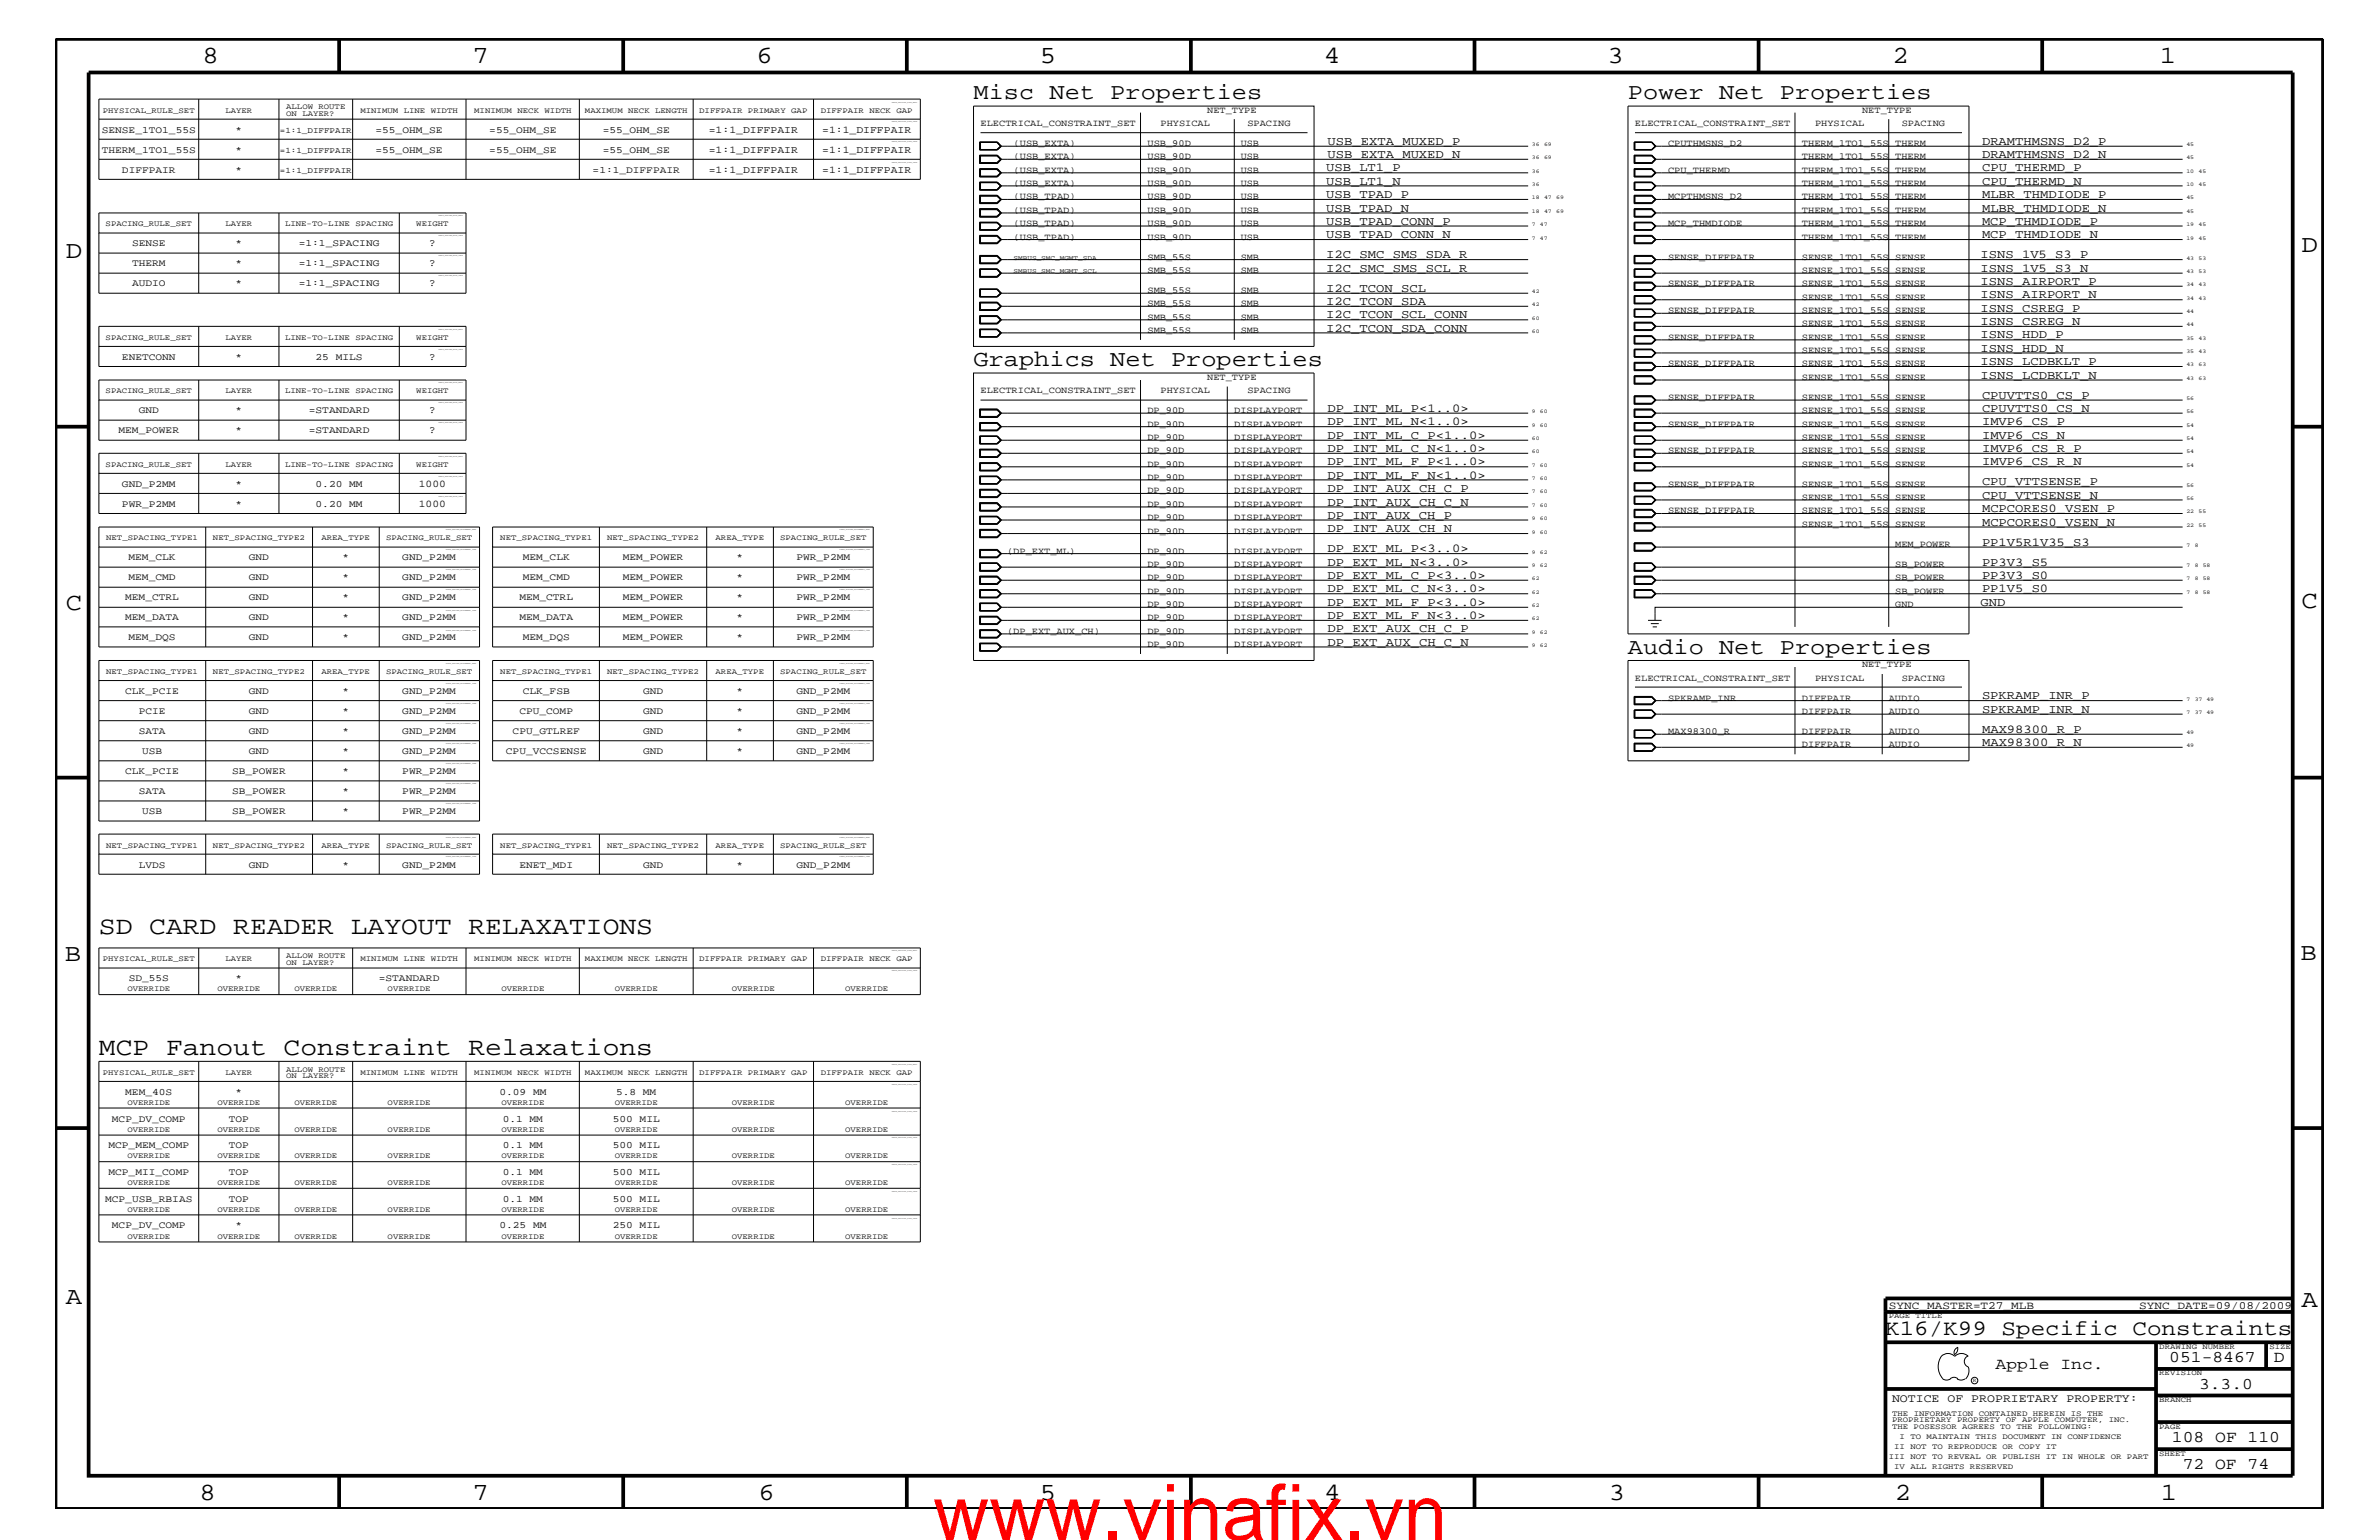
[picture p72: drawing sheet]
<svg xmlns="http://www.w3.org/2000/svg" width="432mm" height="279mm" viewBox="0 0 432 279" stroke-linecap="round" stroke-linejoin="round" font-family="sans-serif">
<defs><g id="words">
<text font-size="14.1" fill="#f00" x="169.3" y="279.4">www.vinafix.vn</text>
<g font-size="4.6">
<text x="17.9" y="169.5">SD CARD READER LAYOUT RELAXATIONS</text>
<text x="17.9" y="191.4">MCP Fanout Constraint Relaxations</text>
</g>
<g font-size="4.5">
<text x="36.7" y="11.5">8</text>
<text x="85.8" y="11.5">7</text>
<text x="137.3" y="11.5">6</text>
<text x="188.7" y="11.5">5</text>
<text x="240.3" y="11.5">4</text>
<text x="291.8" y="11.5">3</text>
<text x="343.5" y="11.5">2</text>
<text x="392" y="11.5">1</text>
<text x="11.9" y="46.8">D</text>
<text x="417.7" y="45.7">D</text>
<text x="11.9" y="110.6">C</text>
<text x="417.7" y="110.3">C</text>
<text x="11.8" y="174.3">B</text>
<text x="417.6" y="174.2">B</text>
<text x="11.9" y="236.7">A</text>
<text x="417.7" y="237.1">A</text>
<text x="36.2" y="272.1">8</text>
<text x="85.8" y="272.1">7</text>
<text x="137.7" y="272.1">6</text>
<text x="188.7" y="272.1">5</text>
<text x="240.4" y="272.1">4</text>
<text x="292" y="272.1">3</text>
<text x="343.9" y="272.1">2</text>
<text x="392.2" y="272.1">1</text>
</g>
<g font-size="4.1">
<text x="176.7" y="18">Misc Net Properties</text>
<text x="295.5" y="18">Power Net Properties</text>
<text x="176.7" y="66.5">Graphics Net Properties</text>
<text x="295.5" y="118.6">Audio Net Properties</text>
</g>
<text font-size="4" x="342.2" y="242.3">K16/K99 Specific Constraints</text>
<g font-size="3">
<text x="362.2" y="248.4">Apple Inc.</text>
<text x="393.7" y="247.1">051-8467</text>
<text x="399.2" y="252">3.3.0</text>
<text x="412.7" y="247.1">D</text>
<text x="394.2" y="261.6">108 OF 110</text>
<text x="396.2" y="266.6">72 OF 74</text>
</g>
<g font-size="2.2">
<text x="241" y="28.6">USB_EXTA_MUXED_N</text>
<text x="241" y="26.3">USB_EXTA_MUXED_P</text>
<text x="359.7" y="26.3">DRAMTHMSNS_D2_P</text>
<text x="359.7" y="28.6">DRAMTHMSNS_D2_N</text>
<text x="240.7" y="33.6">USB_LT1_N</text>
<text x="240.7" y="31.1">USB_LT1_P</text>
<text x="240.7" y="35.9">USB_TPAD_P</text>
<text x="359.7" y="35.9">MLBR_THMDIODE_P</text>
<text x="359.7" y="31.1">CPU_THERMD_P</text>
<text x="359.7" y="33.6">CPU_THERMD_N</text>
<text x="240.7" y="38.4">USB_TPAD_N</text>
<text x="240.7" y="40.8">USB_TPAD_CONN_P</text>
<text x="359.7" y="38.4">MLBR_THMDIODE_N</text>
<text x="359.7" y="40.8">MCP_THMDIODE_P</text>
<text x="240.7" y="43.2">USB_TPAD_CONN_N</text>
<text x="240.7" y="46.8">I2C_SMC_SMS_SDA_R</text>
<text x="359.5" y="46.8">ISNS_1V5_S3_P</text>
<text x="359.7" y="43.2">MCP_THMDIODE_N</text>
<text x="240.7" y="49.3">I2C_SMC_SMS_SCL_R</text>
<text x="240.7" y="52.9">I2C_TCON_SCL</text>
<text x="359.5" y="49.3">ISNS_1V5_S3_N</text>
<text x="359.5" y="51.7">ISNS_AIRPORT_P</text>
<text x="240.7" y="55.3">I2C_TCON_SDA</text>
<text x="240.7" y="57.8">I2C_TCON_SCL_CONN</text>
<text x="359.5" y="56.6">ISNS_CSREG_P</text>
<text x="359.5" y="54.1">ISNS_AIRPORT_N</text>
<text x="359.5" y="59">ISNS_CSREG_N</text>
<text x="240.7" y="60.2">I2C_TCON_SDA_CONN</text>
<text x="359.5" y="61.4">ISNS_HDD_P</text>
<text x="359.5" y="63.9">ISNS_HDD_N</text>
<text x="359.5" y="68.7">ISNS_LCDBKLT_N</text>
<text x="359.5" y="66.2">ISNS_LCDBKLT_P</text>
<text x="241" y="77.2">DP_INT_ML_N&lt;1..0&gt;</text>
<text x="241" y="74.7">DP_INT_ML_P&lt;1..0&gt;</text>
<text x="359.7" y="72.3">CPUVTTS0_CS_P</text>
<text x="359.7" y="74.7">CPUVTTS0_CS_N</text>
<text x="359.7" y="77.2">IMVP6_CS_P</text>
<text x="241" y="79.6">DP_INT_ML_C_P&lt;1..0&gt;</text>
<text x="241" y="82">DP_INT_ML_C_N&lt;1..0&gt;</text>
<text x="359.7" y="79.6">IMVP6_CS_N</text>
<text x="359.7" y="82">IMVP6_CS_R_P</text>
<text x="241" y="84.4">DP_INT_ML_F_P&lt;1..0&gt;</text>
<text x="241" y="86.9">DP_INT_ML_F_N&lt;1..0&gt;</text>
<text x="241" y="89.3">DP_INT_AUX_CH_C_P</text>
<text x="359.7" y="84.4">IMVP6_CS_R_N</text>
<text x="359.7" y="88.1">CPU_VTTSENSE_P</text>
<text x="241" y="94.2">DP_INT_AUX_CH_P</text>
<text x="241" y="91.7">DP_INT_AUX_CH_C_N</text>
<text x="359.7" y="90.5">CPU_VTTSENSE_N</text>
<text x="359.7" y="92.9">MCPCORES0_VSEN_P</text>
<text x="359.7" y="95.4">MCPCORES0_VSEN_N</text>
<text x="241" y="96.5">DP_INT_AUX_CH_N</text>
<text x="241" y="100.2">DP_EXT_ML_P&lt;3..0&gt;</text>
<text x="359.7" y="99">PP1V5R1V35_S3</text>
<text x="241" y="102.6">DP_EXT_ML_N&lt;3..0&gt;</text>
<text x="241" y="105">DP_EXT_ML_C_P&lt;3..0&gt;</text>
<text x="241" y="107.5">DP_EXT_ML_C_N&lt;3..0&gt;</text>
<text x="359.7" y="102.6">PP3V3_S5</text>
<text x="359.7" y="105">PP3V3_S0</text>
<text x="359.7" y="107.5">PP1V5_S0</text>
<text x="241" y="109.9">DP_EXT_ML_F_P&lt;3..0&gt;</text>
<text x="241" y="112.3">DP_EXT_ML_F_N&lt;3..0&gt;</text>
<text x="359.5" y="109.9">GND</text>
<text x="241" y="114.8">DP_EXT_AUX_CH_C_P</text>
<text x="241" y="117.2">DP_EXT_AUX_CH_C_N</text>
<text x="359.7" y="126.9">SPKRAMP_INR_P</text>
<text x="359.7" y="129.3">SPKRAMP_INR_N</text>
<text x="359.7" y="133">MAX98300_R_P</text>
<text x="359.7" y="135.3">MAX98300_R_N</text>
</g>
<text font-size="2.1" x="343.4" y="254.4">NOTICE OF PROPRIETARY PROPERTY:</text>
<g font-size="2">
<text x="342.8" y="237.4">SYNC_MASTER=T27_MLB</text>
<text x="388.3" y="237.4">SYNC_DATE=09/08/2009</text>
</g>
<g font-size="1.9">
<text x="128.7" y="24.1">=1:1_DIFFPAIR</text>
<text x="128.7" y="27.7">=1:1_DIFFPAIR</text>
<text x="149.2" y="24.1">=1:1_DIFFPAIR</text>
<text x="149.2" y="27.7">=1:1_DIFFPAIR</text>
<text x="128.7" y="31.4">=1:1_DIFFPAIR</text>
<text x="149.2" y="31.4">=1:1_DIFFPAIR</text>
<text x="77.9" y="44.6">?</text>
<text x="77.9" y="51.9">?</text>
<text x="77.9" y="48.3">?</text>
<text x="77.9" y="65.3">?</text>
<text x="77.9" y="75">?</text>
<text x="77.9" y="78.6">?</text>
<text x="76" y="88.3">1000</text>
<text x="76" y="92">1000</text>
</g>
<g font-size="1.8">
<text x="18.5" y="24.1">SENSE_1TO1_55S</text>
<text x="18.5" y="27.7">THERM_1TO1_55S</text>
<text x="42.8" y="24.1">*</text>
<text x="42.8" y="27.7">*</text>
<text x="68.2" y="24.1">=55_OHM_SE</text>
<text x="68.2" y="27.7">=55_OHM_SE</text>
<text x="88.8" y="27.7">=55_OHM_SE</text>
<text x="88.8" y="24.1">=55_OHM_SE</text>
<text x="109.4" y="27.7">=55_OHM_SE</text>
<text x="109.4" y="24.1">=55_OHM_SE</text>
<text x="22.1" y="31.4">DIFFPAIR</text>
<text x="42.8" y="31.4">*</text>
<text x="107.6" y="31.4">=1:1_DIFFPAIR</text>
<text x="24" y="44.6">SENSE</text>
<text x="42.8" y="44.6">*</text>
<text x="54.2" y="44.6">=1:1_SPACING</text>
<text x="24" y="51.9">AUDIO</text>
<text x="24" y="48.3">THERM</text>
<text x="42.8" y="51.9">*</text>
<text x="42.8" y="48.3">*</text>
<text x="54.2" y="51.9">=1:1_SPACING</text>
<text x="54.2" y="48.3">=1:1_SPACING</text>
<text x="22.1" y="65.3">ENETCONN</text>
<text x="42.8" y="65.3">*</text>
<text x="57.3" y="65.3">25 MILS</text>
<text x="25.2" y="75">GND</text>
<text x="42.8" y="75">*</text>
<text x="56" y="75">=STANDARD</text>
<text x="21.5" y="78.6">MEM_POWER</text>
<text x="42.8" y="78.6">*</text>
<text x="56" y="78.6">=STANDARD</text>
<text x="22.1" y="88.3">GND_P2MM</text>
<text x="42.8" y="88.3">*</text>
<text x="57.3" y="88.3">0.20 MM</text>
<text x="22.1" y="92">PWR_P2MM</text>
<text x="42.8" y="92">*</text>
<text x="57.3" y="92">0.20 MM</text>
<text x="23.3" y="101.6">MEM_CLK</text>
<text x="45.2" y="101.6">GND</text>
<text x="62.1" y="101.6">*</text>
<text x="73" y="101.6">GND_P2MM</text>
<text x="94.9" y="101.6">MEM_CLK</text>
<text x="113" y="101.6">MEM_POWER</text>
<text x="133.7" y="101.6">*</text>
<text x="144.6" y="101.6">PWR_P2MM</text>
<text x="23.3" y="105.3">MEM_CMD</text>
<text x="45.2" y="105.3">GND</text>
<text x="62.1" y="105.3">*</text>
<text x="73" y="105.3">GND_P2MM</text>
<text x="94.9" y="105.3">MEM_CMD</text>
<text x="113" y="105.3">MEM_POWER</text>
<text x="133.7" y="105.3">*</text>
<text x="144.6" y="105.3">PWR_P2MM</text>
<text x="22.7" y="108.9">MEM_CTRL</text>
<text x="22.7" y="112.6">MEM_DATA</text>
<text x="45.2" y="108.9">GND</text>
<text x="45.2" y="112.6">GND</text>
<text x="62.1" y="108.9">*</text>
<text x="62.1" y="112.6">*</text>
<text x="73" y="108.9">GND_P2MM</text>
<text x="73" y="112.6">GND_P2MM</text>
<text x="94.3" y="108.9">MEM_CTRL</text>
<text x="94.3" y="112.6">MEM_DATA</text>
<text x="113" y="108.9">MEM_POWER</text>
<text x="113" y="112.6">MEM_POWER</text>
<text x="133.7" y="108.9">*</text>
<text x="133.7" y="112.6">*</text>
<text x="144.6" y="108.9">PWR_P2MM</text>
<text x="144.6" y="112.6">PWR_P2MM</text>
<text x="23.3" y="116.2">MEM_DQS</text>
<text x="45.2" y="116.2">GND</text>
<text x="62.1" y="116.2">*</text>
<text x="73" y="116.2">GND_P2MM</text>
<text x="94.9" y="116.2">MEM_DQS</text>
<text x="113" y="116.2">MEM_POWER</text>
<text x="133.7" y="116.2">*</text>
<text x="144.6" y="116.2">PWR_P2MM</text>
<text x="22.7" y="125.9">CLK_PCIE</text>
<text x="45.2" y="125.9">GND</text>
<text x="62.1" y="125.9">*</text>
<text x="73" y="125.9">GND_P2MM</text>
<text x="94.9" y="125.9">CLK_FSB</text>
<text x="116.7" y="125.9">GND</text>
<text x="133.7" y="125.9">*</text>
<text x="144.6" y="125.9">GND_P2MM</text>
<text x="25.2" y="129.6">PCIE</text>
<text x="45.2" y="129.6">GND</text>
<text x="62.1" y="129.6">*</text>
<text x="73" y="129.6">GND_P2MM</text>
<text x="94.3" y="129.6">CPU_COMP</text>
<text x="116.7" y="129.6">GND</text>
<text x="133.7" y="129.6">*</text>
<text x="144.6" y="129.6">GND_P2MM</text>
<text x="25.2" y="133.2">SATA</text>
<text x="25.8" y="136.8">USB</text>
<text x="45.2" y="136.8">GND</text>
<text x="45.2" y="133.2">GND</text>
<text x="62.1" y="136.8">*</text>
<text x="62.1" y="133.2">*</text>
<text x="73" y="136.8">GND_P2MM</text>
<text x="73" y="133.2">GND_P2MM</text>
<text x="91.8" y="136.8">CPU_VCCSENSE</text>
<text x="93" y="133.2">CPU_GTLREF</text>
<text x="116.7" y="133.2">GND</text>
<text x="116.7" y="136.8">GND</text>
<text x="133.7" y="133.2">*</text>
<text x="133.7" y="136.8">*</text>
<text x="144.6" y="133.2">GND_P2MM</text>
<text x="144.6" y="136.8">GND_P2MM</text>
<text x="22.7" y="140.4">CLK_PCIE</text>
<text x="42.1" y="140.4">SB_POWER</text>
<text x="62.1" y="140.4">*</text>
<text x="73" y="140.4">PWR_P2MM</text>
<text x="25.2" y="144">SATA</text>
<text x="25.8" y="147.7">USB</text>
<text x="42.1" y="144">SB_POWER</text>
<text x="42.1" y="147.7">SB_POWER</text>
<text x="62.1" y="144">*</text>
<text x="62.1" y="147.7">*</text>
<text x="73" y="144">PWR_P2MM</text>
<text x="73" y="147.7">PWR_P2MM</text>
<text x="25.2" y="157.4">LVDS</text>
<text x="45.2" y="157.4">GND</text>
<text x="62.1" y="157.4">*</text>
<text x="73" y="157.4">GND_P2MM</text>
<text x="94.3" y="157.4">ENET_MDI</text>
<text x="116.7" y="157.4">GND</text>
<text x="133.7" y="157.4">*</text>
<text x="144.6" y="157.4">GND_P2MM</text>
<text x="23.4" y="178">SD_55S</text>
<text x="42.8" y="178">*</text>
<text x="68.7" y="178">=STANDARD</text>
<text x="20.3" y="203.5">MCP_DV_COMP</text>
<text x="22.7" y="198.7">MEM_40S</text>
<text x="41.5" y="203.5">TOP</text>
<text x="42.8" y="198.7">*</text>
<text x="90.6" y="198.7">0.09 MM</text>
<text x="91.3" y="203.5">0.1 MM</text>
<text x="111.2" y="203.5">500 MIL</text>
<text x="111.8" y="198.7">5.8 MM</text>
<text x="19.7" y="208.3">MCP_MEM_COMP</text>
<text x="41.5" y="208.3">TOP</text>
<text x="91.3" y="208.3">0.1 MM</text>
<text x="111.2" y="208.3">500 MIL</text>
<text x="19.7" y="213.2">MCP_MII_COMP</text>
<text x="41.5" y="213.2">TOP</text>
<text x="91.3" y="213.2">0.1 MM</text>
<text x="111.2" y="213.2">500 MIL</text>
<text x="19.1" y="218">MCP_USB_RBIAS</text>
<text x="41.5" y="218">TOP</text>
<text x="91.3" y="218">0.1 MM</text>
<text x="111.2" y="218">500 MIL</text>
<text x="20.3" y="222.9">MCP_DV_COMP</text>
<text x="42.8" y="222.9">*</text>
<text x="90.6" y="222.9">0.25 MM</text>
<text x="111.2" y="222.9">250 MIL</text>
</g>
<g font-size="1.7">
<text x="178" y="22.9">ELECTRICAL_CONSTRAINT_SET</text>
<text x="210.7" y="22.9">PHYSICAL</text>
<text x="219.1" y="20.4">NET_TYPE</text>
<text x="226.4" y="22.9">SPACING</text>
<text x="296.8" y="22.9">ELECTRICAL_CONSTRAINT_SET</text>
<text x="329.4" y="22.9">PHYSICAL</text>
<text x="338" y="20.4">NET_TYPE</text>
<text x="345.2" y="22.9">SPACING</text>
<text x="184" y="28.9">(USB_EXTA)</text>
<text x="184" y="26.5">(USB_EXTA)</text>
<text x="208.3" y="28.9">USB_90D</text>
<text x="208.3" y="26.5">USB_90D</text>
<text x="225.2" y="28.9">USB</text>
<text x="225.2" y="26.5">USB</text>
<text x="302.8" y="26.5">CPUTHMSNS_D2</text>
<text x="327.1" y="26.5">THERM_1TO1_55S</text>
<text x="327.1" y="28.9">THERM_1TO1_55S</text>
<text x="344" y="26.5">THERM</text>
<text x="344" y="28.9">THERM</text>
<text x="184" y="31.4">(USB_EXTA)</text>
<text x="184" y="33.7">(USB_EXTA)</text>
<text x="208.3" y="33.7">USB_90D</text>
<text x="208.3" y="31.4">USB_90D</text>
<text x="225.2" y="33.7">USB</text>
<text x="225.2" y="31.4">USB</text>
<text x="302.8" y="31.4">CPU_THERMD</text>
<text x="327.1" y="31.4">THERM_1TO1_55S</text>
<text x="327.1" y="33.7">THERM_1TO1_55S</text>
<text x="344" y="31.4">THERM</text>
<text x="344" y="33.7">THERM</text>
<text x="184" y="36.2">(USB_TPAD)</text>
<text x="184" y="38.6">(USB_TPAD)</text>
<text x="184" y="41">(USB_TPAD)</text>
<text x="208.3" y="38.6">USB_90D</text>
<text x="208.3" y="41">USB_90D</text>
<text x="208.3" y="36.2">USB_90D</text>
<text x="225.2" y="38.6">USB</text>
<text x="225.2" y="41">USB</text>
<text x="225.2" y="36.2">USB</text>
<text x="302.8" y="36.2">MCPTHMSNS_D2</text>
<text x="302.8" y="41">MCP_THMDIODE</text>
<text x="327.1" y="36.2">THERM_1TO1_55S</text>
<text x="327.1" y="38.6">THERM_1TO1_55S</text>
<text x="327.1" y="41">THERM_1TO1_55S</text>
<text x="344" y="36.2">THERM</text>
<text x="344" y="38.6">THERM</text>
<text x="344" y="41">THERM</text>
<text x="184" y="43.5">(USB_TPAD)</text>
<text x="208.3" y="43.5">USB_90D</text>
<text x="208.3" y="47.1">SMB_55S</text>
<text x="225.2" y="43.5">USB</text>
<text x="225.2" y="47.1">SMB</text>
<text x="302.8" y="47.1">SENSE_DIFFPAIR</text>
<text x="327.1" y="43.5">THERM_1TO1_55S</text>
<text x="327.1" y="47.1">SENSE_1TO1_55S</text>
<text x="344" y="43.5">THERM</text>
<text x="344" y="47.1">SENSE</text>
<text x="208.3" y="49.6">SMB_55S</text>
<text x="208.3" y="53.2">SMB_55S</text>
<text x="225.2" y="49.6">SMB</text>
<text x="225.2" y="53.2">SMB</text>
<text x="302.8" y="51.9">SENSE_DIFFPAIR</text>
<text x="327.1" y="49.6">SENSE_1TO1_55S</text>
<text x="327.1" y="51.9">SENSE_1TO1_55S</text>
<text x="344" y="49.6">SENSE</text>
<text x="344" y="51.9">SENSE</text>
<text x="208.3" y="55.6">SMB_55S</text>
<text x="208.3" y="58">SMB_55S</text>
<text x="225.2" y="55.6">SMB</text>
<text x="225.2" y="58">SMB</text>
<text x="302.8" y="56.8">SENSE_DIFFPAIR</text>
<text x="327.1" y="54.4">SENSE_1TO1_55S</text>
<text x="327.1" y="59.2">SENSE_1TO1_55S</text>
<text x="327.1" y="56.8">SENSE_1TO1_55S</text>
<text x="344" y="56.8">SENSE</text>
<text x="344" y="54.4">SENSE</text>
<text x="344" y="59.2">SENSE</text>
<text x="208.3" y="60.4">SMB_55S</text>
<text x="225.2" y="60.4">SMB</text>
<text x="302.8" y="61.7">SENSE_DIFFPAIR</text>
<text x="327.1" y="64">SENSE_1TO1_55S</text>
<text x="327.1" y="61.7">SENSE_1TO1_55S</text>
<text x="344" y="61.7">SENSE</text>
<text x="344" y="64">SENSE</text>
<text x="178" y="71.3">ELECTRICAL_CONSTRAINT_SET</text>
<text x="210.7" y="71.3">PHYSICAL</text>
<text x="219.1" y="68.9">NET_TYPE</text>
<text x="226.4" y="71.3">SPACING</text>
<text x="302.8" y="66.5">SENSE_DIFFPAIR</text>
<text x="327.1" y="68.9">SENSE_1TO1_55S</text>
<text x="327.1" y="66.5">SENSE_1TO1_55S</text>
<text x="344" y="68.9">SENSE</text>
<text x="344" y="66.5">SENSE</text>
<text x="208.3" y="77.4">DP_90D</text>
<text x="208.3" y="75">DP_90D</text>
<text x="224" y="77.4">DISPLAYPORT</text>
<text x="224" y="75">DISPLAYPORT</text>
<text x="302.8" y="72.6">SENSE_DIFFPAIR</text>
<text x="302.8" y="77.4">SENSE_DIFFPAIR</text>
<text x="327.1" y="72.6">SENSE_1TO1_55S</text>
<text x="327.1" y="75">SENSE_1TO1_55S</text>
<text x="327.1" y="77.4">SENSE_1TO1_55S</text>
<text x="344" y="72.6">SENSE</text>
<text x="344" y="75">SENSE</text>
<text x="344" y="77.4">SENSE</text>
<text x="208.3" y="79.9">DP_90D</text>
<text x="208.3" y="82.2">DP_90D</text>
<text x="224" y="79.9">DISPLAYPORT</text>
<text x="224" y="82.2">DISPLAYPORT</text>
<text x="302.8" y="82.2">SENSE_DIFFPAIR</text>
<text x="327.1" y="79.9">SENSE_1TO1_55S</text>
<text x="327.1" y="82.2">SENSE_1TO1_55S</text>
<text x="344" y="79.9">SENSE</text>
<text x="344" y="82.2">SENSE</text>
<text x="208.3" y="84.7">DP_90D</text>
<text x="208.3" y="87.1">DP_90D</text>
<text x="208.3" y="89.5">DP_90D</text>
<text x="224" y="84.7">DISPLAYPORT</text>
<text x="224" y="87.1">DISPLAYPORT</text>
<text x="224" y="89.5">DISPLAYPORT</text>
<text x="302.8" y="88.3">SENSE_DIFFPAIR</text>
<text x="327.1" y="84.7">SENSE_1TO1_55S</text>
<text x="327.1" y="88.3">SENSE_1TO1_55S</text>
<text x="344" y="84.7">SENSE</text>
<text x="344" y="88.3">SENSE</text>
<text x="208.3" y="94.3">DP_90D</text>
<text x="208.3" y="92">DP_90D</text>
<text x="224" y="94.3">DISPLAYPORT</text>
<text x="224" y="92">DISPLAYPORT</text>
<text x="302.8" y="93.2">SENSE_DIFFPAIR</text>
<text x="327.1" y="93.2">SENSE_1TO1_55S</text>
<text x="327.1" y="90.7">SENSE_1TO1_55S</text>
<text x="327.1" y="95.6">SENSE_1TO1_55S</text>
<text x="344" y="90.7">SENSE</text>
<text x="344" y="93.2">SENSE</text>
<text x="344" y="95.6">SENSE</text>
<text x="182.8" y="100.4">(DP_EXT_ML)</text>
<text x="208.3" y="96.8">DP_90D</text>
<text x="208.3" y="100.4">DP_90D</text>
<text x="224" y="96.8">DISPLAYPORT</text>
<text x="224" y="100.4">DISPLAYPORT</text>
<text x="344" y="99.3">MEM_POWER</text>
<text x="208.3" y="102.9">DP_90D</text>
<text x="208.3" y="105.3">DP_90D</text>
<text x="208.3" y="107.7">DP_90D</text>
<text x="224" y="102.9">DISPLAYPORT</text>
<text x="224" y="105.3">DISPLAYPORT</text>
<text x="224" y="107.7">DISPLAYPORT</text>
<text x="344" y="102.9">SB_POWER</text>
<text x="344" y="105.3">SB_POWER</text>
<text x="344" y="107.7">SB_POWER</text>
<text x="208.3" y="110.2">DP_90D</text>
<text x="208.3" y="112.6">DP_90D</text>
<text x="224" y="110.2">DISPLAYPORT</text>
<text x="224" y="112.6">DISPLAYPORT</text>
<text x="344" y="110.2">GND</text>
<text x="182.8" y="115">(DP_EXT_AUX_CH)</text>
<text x="208.3" y="115">DP_90D</text>
<text x="208.3" y="117.4">DP_90D</text>
<text x="224" y="115">DISPLAYPORT</text>
<text x="224" y="117.4">DISPLAYPORT</text>
<text x="296.8" y="123.5">ELECTRICAL_CONSTRAINT_SET</text>
<text x="329.4" y="123.5">PHYSICAL</text>
<text x="338" y="121">NET_TYPE</text>
<text x="345.2" y="123.5">SPACING</text>
<text x="302.8" y="127.1">SPKRAMP_INR</text>
<text x="327.1" y="127.1">DIFFPAIR</text>
<text x="327.1" y="129.6">DIFFPAIR</text>
<text x="342.8" y="127.1">AUDIO</text>
<text x="342.8" y="129.6">AUDIO</text>
<text x="302.8" y="133.2">MAX98300_R</text>
<text x="327.1" y="133.2">DIFFPAIR</text>
<text x="327.1" y="135.6">DIFFPAIR</text>
<text x="342.8" y="133.2">AUDIO</text>
<text x="342.8" y="135.6">AUDIO</text>
</g>
<g font-size="1.5">
<text x="50.8" y="24.1">=1:1_DIFFPAIR</text>
<text x="50.8" y="27.7">=1:1_DIFFPAIR</text>
<text x="50.8" y="31.4">=1:1_DIFFPAIR</text>
</g>
<g font-size="1.4">
<text x="18.7" y="20.4">PHYSICAL_RULE_SET</text>
<text x="40.9" y="20.4">LAYER</text>
<text x="51.9" y="19.8">ALLOW ROUTE</text>
<text x="51.9" y="21">ON LAYER?</text>
<text x="65.4" y="20.4">MINIMUM LINE WIDTH</text>
<text x="86.1" y="20.4">MINIMUM NECK WIDTH</text>
<text x="106.2" y="20.4">MAXIMUM NECK LENGTH</text>
<text x="126.9" y="20.4">DIFFPAIR PRIMARY GAP</text>
<text x="149" y="20.4">DIFFPAIR NECK GAP</text>
<text x="19.2" y="41">SPACING_RULE_SET</text>
<text x="40.9" y="41">LAYER</text>
<text x="51.7" y="41">LINE-TO-LINE SPACING</text>
<text x="75.6" y="41">WEIGHT</text>
<text x="19.2" y="61.7">SPACING_RULE_SET</text>
<text x="40.9" y="61.7">LAYER</text>
<text x="51.7" y="61.7">LINE-TO-LINE SPACING</text>
<text x="75.6" y="61.7">WEIGHT</text>
<text x="19.2" y="71.3">SPACING_RULE_SET</text>
<text x="40.9" y="71.3">LAYER</text>
<text x="51.7" y="71.3">LINE-TO-LINE SPACING</text>
<text x="75.6" y="71.3">WEIGHT</text>
<text x="19.2" y="84.7">SPACING_RULE_SET</text>
<text x="40.9" y="84.7">LAYER</text>
<text x="51.7" y="84.7">LINE-TO-LINE SPACING</text>
<text x="75.6" y="84.7">WEIGHT</text>
<text x="19.3" y="98">NET_SPACING_TYPE1</text>
<text x="38.7" y="98">NET_SPACING_TYPE2</text>
<text x="58.3" y="98">AREA_TYPE</text>
<text x="70.1" y="98">SPACING_RULE_SET</text>
<text x="90.8" y="98">NET_SPACING_TYPE1</text>
<text x="110.2" y="98">NET_SPACING_TYPE2</text>
<text x="129.9" y="98">AREA_TYPE</text>
<text x="141.6" y="98">SPACING_RULE_SET</text>
<text x="19.3" y="122.3">NET_SPACING_TYPE1</text>
<text x="38.7" y="122.3">NET_SPACING_TYPE2</text>
<text x="58.3" y="122.3">AREA_TYPE</text>
<text x="70.1" y="122.3">SPACING_RULE_SET</text>
<text x="90.8" y="122.3">NET_SPACING_TYPE1</text>
<text x="110.2" y="122.3">NET_SPACING_TYPE2</text>
<text x="129.9" y="122.3">AREA_TYPE</text>
<text x="141.6" y="122.3">SPACING_RULE_SET</text>
<text x="19.3" y="153.8">NET_SPACING_TYPE1</text>
<text x="38.7" y="153.8">NET_SPACING_TYPE2</text>
<text x="58.3" y="153.8">AREA_TYPE</text>
<text x="70.1" y="153.8">SPACING_RULE_SET</text>
<text x="90.8" y="153.8">NET_SPACING_TYPE1</text>
<text x="110.2" y="153.8">NET_SPACING_TYPE2</text>
<text x="129.9" y="153.8">AREA_TYPE</text>
<text x="141.6" y="153.8">SPACING_RULE_SET</text>
<text x="51.9" y="173.8">ALLOW ROUTE</text>
<text x="18.7" y="174.4">PHYSICAL_RULE_SET</text>
<text x="23.1" y="179.9">OVERRIDE</text>
<text x="39.5" y="179.9">OVERRIDE</text>
<text x="40.9" y="174.4">LAYER</text>
<text x="51.9" y="175">ON LAYER?</text>
<text x="53.4" y="179.9">OVERRIDE</text>
<text x="65.4" y="174.4">MINIMUM LINE WIDTH</text>
<text x="70.4" y="179.9">OVERRIDE</text>
<text x="86.1" y="174.4">MINIMUM NECK WIDTH</text>
<text x="91" y="179.9">OVERRIDE</text>
<text x="106.2" y="174.4">MAXIMUM NECK LENGTH</text>
<text x="111.6" y="179.9">OVERRIDE</text>
<text x="126.9" y="174.4">DIFFPAIR PRIMARY GAP</text>
<text x="132.8" y="179.9">OVERRIDE</text>
<text x="149" y="174.4">DIFFPAIR NECK GAP</text>
<text x="153.4" y="179.9">OVERRIDE</text>
<text x="18.7" y="195">PHYSICAL_RULE_SET</text>
<text x="40.9" y="195">LAYER</text>
<text x="51.9" y="194.4">ALLOW ROUTE</text>
<text x="51.9" y="195.6">ON LAYER?</text>
<text x="65.4" y="195">MINIMUM LINE WIDTH</text>
<text x="86.1" y="195">MINIMUM NECK WIDTH</text>
<text x="106.2" y="195">MAXIMUM NECK LENGTH</text>
<text x="126.9" y="195">DIFFPAIR PRIMARY GAP</text>
<text x="149" y="195">DIFFPAIR NECK GAP</text>
<text x="23.1" y="200.4">OVERRIDE</text>
<text x="39.5" y="200.4">OVERRIDE</text>
<text x="53.4" y="200.4">OVERRIDE</text>
<text x="70.4" y="200.4">OVERRIDE</text>
<text x="91" y="200.4">OVERRIDE</text>
<text x="111.6" y="200.4">OVERRIDE</text>
<text x="132.8" y="200.4">OVERRIDE</text>
<text x="153.4" y="200.4">OVERRIDE</text>
<text x="23.1" y="205.3">OVERRIDE</text>
<text x="39.5" y="205.3">OVERRIDE</text>
<text x="53.4" y="205.3">OVERRIDE</text>
<text x="70.4" y="205.3">OVERRIDE</text>
<text x="91" y="205.3">OVERRIDE</text>
<text x="111.6" y="205.3">OVERRIDE</text>
<text x="132.8" y="205.3">OVERRIDE</text>
<text x="153.4" y="205.3">OVERRIDE</text>
<text x="23.1" y="215">OVERRIDE</text>
<text x="23.1" y="210.2">OVERRIDE</text>
<text x="39.5" y="215">OVERRIDE</text>
<text x="39.5" y="210.2">OVERRIDE</text>
<text x="53.4" y="215">OVERRIDE</text>
<text x="53.4" y="210.2">OVERRIDE</text>
<text x="70.4" y="215">OVERRIDE</text>
<text x="70.4" y="210.2">OVERRIDE</text>
<text x="91" y="215">OVERRIDE</text>
<text x="91" y="210.2">OVERRIDE</text>
<text x="111.6" y="215">OVERRIDE</text>
<text x="111.6" y="210.2">OVERRIDE</text>
<text x="132.8" y="215">OVERRIDE</text>
<text x="132.8" y="210.2">OVERRIDE</text>
<text x="153.4" y="215">OVERRIDE</text>
<text x="153.4" y="210.2">OVERRIDE</text>
<text x="23.1" y="219.8">OVERRIDE</text>
<text x="39.5" y="219.8">OVERRIDE</text>
<text x="53.4" y="219.8">OVERRIDE</text>
<text x="70.4" y="219.8">OVERRIDE</text>
<text x="91" y="219.8">OVERRIDE</text>
<text x="111.6" y="219.8">OVERRIDE</text>
<text x="132.8" y="219.8">OVERRIDE</text>
<text x="153.4" y="219.8">OVERRIDE</text>
<text x="23.1" y="224.7">OVERRIDE</text>
<text x="39.5" y="224.7">OVERRIDE</text>
<text x="53.4" y="224.7">OVERRIDE</text>
<text x="70.4" y="224.7">OVERRIDE</text>
<text x="91" y="224.7">OVERRIDE</text>
<text x="111.6" y="224.7">OVERRIDE</text>
<text x="132.8" y="224.7">OVERRIDE</text>
<text x="153.4" y="224.7">OVERRIDE</text>
<text x="342.8" y="239.2">PAGE TITLE</text>
<text x="391.9" y="244.7">DRAWING NUMBER</text>
<text x="411.9" y="244.7">SIZE</text>
<text x="391.9" y="249.5">REVISION</text>
<text x="343.4" y="256.8">THE INFORMATION CONTAINED HEREIN IS THE</text>
<text x="391.9" y="254.4">BRANCH</text>
<text x="343.4" y="259.3">THE POSESSOR AGREES TO THE FOLLOWING:</text>
<text x="343.4" y="258">PROPRIETARY PROPERTY OF APPLE COMPUTER, INC.</text>
<text x="343.8" y="262.9">II NOT TO REPRODUCE OR COPY IT</text>
<text x="344.8" y="261.1">I TO MAINTAIN THIS DOCUMENT IN CONFIDENCE</text>
<text x="391.9" y="259.3">PAGE</text>
<text x="342.8" y="264.7">III NOT TO REVEAL OR PUBLISH IT IN WHOLE OR PART</text>
<text x="343.8" y="266.6">IV ALL RIGHTS RESERVED</text>
<text x="391.9" y="264.1">SHEET</text>
</g>
<g font-size="1.2">
<text x="184" y="47.1">SMBUS_SMC_MGMT_SDA</text>
<text x="184" y="49.6">SMBUS_SMC_MGMT_SCL</text>
</g>
<g font-size="1">
<text x="278" y="28.9">36</text>
<text x="278" y="26.5">36</text>
<text x="280.2" y="28.9">69</text>
<text x="280.2" y="26.5">69</text>
<text x="396.8" y="26.5">45</text>
<text x="396.8" y="28.9">45</text>
<text x="278" y="33.7">36</text>
<text x="278" y="31.4">36</text>
<text x="396.8" y="31.4">10</text>
<text x="396.8" y="33.7">10</text>
<text x="399" y="31.4">45</text>
<text x="399" y="33.7">45</text>
<text x="278" y="38.6">18</text>
<text x="278" y="41">7</text>
<text x="278" y="36.2">18</text>
<text x="279.5" y="41">47</text>
<text x="280.2" y="38.6">47</text>
<text x="280.2" y="36.2">47</text>
<text x="282.4" y="38.6">69</text>
<text x="282.4" y="36.2">69</text>
<text x="396.8" y="36.2">45</text>
<text x="396.8" y="38.6">45</text>
<text x="396.8" y="41">19</text>
<text x="399" y="41">45</text>
<text x="278" y="43.5">7</text>
<text x="279.5" y="43.5">47</text>
<text x="396.8" y="43.5">19</text>
<text x="396.8" y="47.1">43</text>
<text x="399" y="43.5">45</text>
<text x="399" y="47.1">53</text>
<text x="278" y="53.2">42</text>
<text x="396.8" y="49.6">43</text>
<text x="396.8" y="51.9">34</text>
<text x="399" y="49.6">53</text>
<text x="399" y="51.9">43</text>
<text x="278" y="55.6">42</text>
<text x="278" y="58">60</text>
<text x="396.8" y="56.8">44</text>
<text x="396.8" y="54.4">34</text>
<text x="396.8" y="59.2">44</text>
<text x="399" y="54.4">43</text>
<text x="278" y="60.4">60</text>
<text x="396.8" y="61.7">35</text>
<text x="396.8" y="64">35</text>
<text x="399" y="61.7">43</text>
<text x="399" y="64">43</text>
<text x="396.8" y="68.9">43</text>
<text x="396.8" y="66.5">43</text>
<text x="399" y="68.9">63</text>
<text x="399" y="66.5">63</text>
<text x="278" y="77.4">9</text>
<text x="278" y="75">9</text>
<text x="279.5" y="77.4">60</text>
<text x="279.5" y="75">60</text>
<text x="396.8" y="72.6">56</text>
<text x="396.8" y="75">56</text>
<text x="396.8" y="77.4">54</text>
<text x="278" y="79.9">60</text>
<text x="278" y="82.2">60</text>
<text x="396.8" y="79.9">54</text>
<text x="396.8" y="82.2">54</text>
<text x="278" y="84.7">7</text>
<text x="278" y="87.1">7</text>
<text x="278" y="89.5">7</text>
<text x="279.5" y="84.7">60</text>
<text x="279.5" y="87.1">60</text>
<text x="279.5" y="89.5">60</text>
<text x="396.8" y="84.7">54</text>
<text x="396.8" y="88.3">56</text>
<text x="278" y="94.3">9</text>
<text x="278" y="92">7</text>
<text x="279.5" y="94.3">60</text>
<text x="279.5" y="92">60</text>
<text x="396.8" y="90.7">56</text>
<text x="396.8" y="93.2">22</text>
<text x="396.8" y="95.6">22</text>
<text x="399" y="93.2">55</text>
<text x="399" y="95.6">55</text>
<text x="278" y="96.8">9</text>
<text x="278" y="100.4">9</text>
<text x="279.5" y="96.8">60</text>
<text x="279.5" y="100.4">62</text>
<text x="396.8" y="99.3">7</text>
<text x="398.4" y="99.3">8</text>
<text x="278" y="102.9">9</text>
<text x="278" y="105.3">62</text>
<text x="278" y="107.7">62</text>
<text x="279.5" y="102.9">62</text>
<text x="396.8" y="102.9">7</text>
<text x="396.8" y="105.3">7</text>
<text x="396.8" y="107.7">7</text>
<text x="398.4" y="102.9">8</text>
<text x="398.4" y="105.3">8</text>
<text x="398.4" y="107.7">8</text>
<text x="399.8" y="102.9">58</text>
<text x="399.8" y="105.3">58</text>
<text x="399.8" y="107.7">58</text>
<text x="278" y="110.2">62</text>
<text x="278" y="112.6">62</text>
<text x="278" y="115">9</text>
<text x="278" y="117.4">9</text>
<text x="279.5" y="115">62</text>
<text x="279.5" y="117.4">62</text>
<text x="396.8" y="127.1">7</text>
<text x="396.8" y="129.6">7</text>
<text x="398.4" y="127.1">37 49</text>
<text x="398.4" y="129.6">37 49</text>
<text x="396.8" y="133.2">49</text>
<text x="396.8" y="135.6">49</text>
<text x="358.1" y="250.7">R</text>
</g>
<g font-size=".3">
<text x="161.9" y="22.2">TABLE_PHYSICAL_RULE_ITEM</text>
<text x="161.9" y="18.7">TABLE_PHYSICAL_RULE_HEAD</text>
<text x="161.9" y="29.5">TABLE_PHYSICAL_RULE_ITEM</text>
<text x="161.9" y="25.9">TABLE_PHYSICAL_RULE_ITEM</text>
<text x="79.6" y="39.2">TABLE_SPACING_RULE_HEAD</text>
<text x="79.6" y="42.9">TABLE_SPACING_RULE_ITEM</text>
<text x="79.6" y="46.5">TABLE_SPACING_RULE_ITEM</text>
<text x="79.6" y="50.2">TABLE_SPACING_RULE_ITEM</text>
<text x="79.6" y="59.8">TABLE_SPACING_RULE_HEAD</text>
<text x="79.6" y="63.4">TABLE_SPACING_RULE_ITEM</text>
<text x="79.6" y="69.5">TABLE_SPACING_RULE_HEAD</text>
<text x="79.6" y="76.8">TABLE_SPACING_RULE_ITEM</text>
<text x="79.6" y="73.2">TABLE_SPACING_RULE_ITEM</text>
<text x="79.6" y="82.8">TABLE_SPACING_RULE_HEAD</text>
<text x="79.6" y="86.5">TABLE_SPACING_RULE_ITEM</text>
<text x="79.6" y="90.1">TABLE_SPACING_RULE_ITEM</text>
<text x="80.9" y="99.9">TABLE_SPACING_ASSIGNMENT_ITEM</text>
<text x="80.9" y="96.2">TABLE_SPACING_ASSIGNMENT_HEAD</text>
<text x="152.4" y="96.2">TABLE_SPACING_ASSIGNMENT_HEAD</text>
<text x="152.4" y="99.9">TABLE_SPACING_ASSIGNMENT_ITEM</text>
<text x="80.9" y="103.5">TABLE_SPACING_ASSIGNMENT_ITEM</text>
<text x="80.9" y="107.1">TABLE_SPACING_ASSIGNMENT_ITEM</text>
<text x="152.4" y="107.1">TABLE_SPACING_ASSIGNMENT_ITEM</text>
<text x="152.4" y="103.5">TABLE_SPACING_ASSIGNMENT_ITEM</text>
<text x="80.9" y="110.8">TABLE_SPACING_ASSIGNMENT_ITEM</text>
<text x="152.4" y="110.8">TABLE_SPACING_ASSIGNMENT_ITEM</text>
<text x="80.9" y="114.4">TABLE_SPACING_ASSIGNMENT_ITEM</text>
<text x="152.4" y="114.4">TABLE_SPACING_ASSIGNMENT_ITEM</text>
<text x="80.9" y="120.4">TABLE_SPACING_ASSIGNMENT_HEAD</text>
<text x="80.9" y="124.1">TABLE_SPACING_ASSIGNMENT_ITEM</text>
<text x="152.4" y="124.1">TABLE_SPACING_ASSIGNMENT_ITEM</text>
<text x="152.4" y="120.4">TABLE_SPACING_ASSIGNMENT_HEAD</text>
<text x="80.9" y="127.7">TABLE_SPACING_ASSIGNMENT_ITEM</text>
<text x="80.9" y="131.3">TABLE_SPACING_ASSIGNMENT_ITEM</text>
<text x="152.4" y="131.3">TABLE_SPACING_ASSIGNMENT_ITEM</text>
<text x="152.4" y="127.7">TABLE_SPACING_ASSIGNMENT_ITEM</text>
<text x="80.9" y="135">TABLE_SPACING_ASSIGNMENT_ITEM</text>
<text x="152.4" y="135">TABLE_SPACING_ASSIGNMENT_ITEM</text>
<text x="80.9" y="142.3">TABLE_SPACING_ASSIGNMENT_ITEM</text>
<text x="80.9" y="138.6">TABLE_SPACING_ASSIGNMENT_ITEM</text>
<text x="80.9" y="145.9">TABLE_SPACING_ASSIGNMENT_ITEM</text>
<text x="80.9" y="155.6">TABLE_SPACING_ASSIGNMENT_ITEM</text>
<text x="80.9" y="152">TABLE_SPACING_ASSIGNMENT_HEAD</text>
<text x="152.4" y="155.6">TABLE_SPACING_ASSIGNMENT_ITEM</text>
<text x="152.4" y="152">TABLE_SPACING_ASSIGNMENT_HEAD</text>
<text x="161.9" y="172.6">TABLE_PHYSICAL_RULE_HEAD</text>
<text x="161.9" y="176.2">TABLE_PHYSICAL_RULE_ITEM</text>
<text x="161.9" y="196.8">TABLE_PHYSICAL_RULE_ITEM</text>
<text x="161.9" y="193.2">TABLE_PHYSICAL_RULE_HEAD</text>
<text x="161.9" y="201.7">TABLE_PHYSICAL_RULE_ITEM</text>
<text x="161.9" y="206.5">TABLE_PHYSICAL_RULE_ITEM</text>
<text x="161.9" y="211.4">TABLE_PHYSICAL_RULE_ITEM</text>
<text x="161.9" y="221.1">TABLE_PHYSICAL_RULE_ITEM</text>
<text x="161.9" y="216.2">TABLE_PHYSICAL_RULE_ITEM</text>
</g>
</g></defs>
<g fill="none" stroke="#000" stroke-width=".18">
<path d="M17.9 18h149.1v14.5h-149.1zM36.1 18v14.5M50.6 18v14.5M64 18v14.5M84.6 18v14.5M105.2 18v14.5M125.8 18v14.5M147.7 18v14.5M176.7 19.2h61.8v43.7h-61.8zM295.5 19.2h61.9v95.8h-61.9zM17.9 28.9h149.1M17.9 25.3h149.1"/>
<path d="M17.9 21.6h149.1M36.1 38.6v14.6M50.6 38.6v14.6M72.5 38.6v14.6M177.8 28.1h3.2l.8 .8-.8 .8h-3.2zM177.8 28.2h3.2M177.8 30.6h3.2l.8 .8-.8 .7h-3.2zM177.8 32h3.2M177.8 30.7h3.2M177.8 37.9h3.2l.8 .7-.8 .8h-3.2zM177.8 39.3h3.2M177.8 35.4h3.2l.8 .8-.8 .7h-3.2z"/>
<path d="M177.8 36.9h3.2M177.8 35.5h3.2M177.9 25.9h3.1l.6 .6-.6 .6h-3.1zM177.9 28.2v1.4h3.1l.6-.7M177.9 33.1h3.1l.6 .6-.6 .7h-3.1zM177.9 30.7v1.3M177.9 35.5v1.4M178 28.3h2.9l.7 .6-.7 .6h-2.9zM178 30.8h2.9l.7 .6-.7 .5h-2.9zM178 38h2.9l.7 .6-.7 .6h-2.9zM178 35.6h2.9l.7 .6-.7 .6h-2.9zM178 25.9v1.2"/>
<path d="M178 33.1v1.3M178 24.1h59.3M180.9 33.1l.7 .6M180.9 25.9l.7 .6M181 25.8h-3.2v1.4h3.2M181 33h-3.2v1.5h3.2M181 35.5l.7 .7-.7 .7M181 35.5l.6 .7M181 37.9l.7 .7-.7 .7M181 30.7l.7 .7-.7 .6M181 30.7l.6 .7M181 33l.8 .7-.8 .8"/>
<path d="M181 33l.7 .7-.7 .8M181 28.2l.7 .7-.7 .8M181 28.2l.6 .7M181 25.8l.8 .7-.8 .7M181 25.8l.7 .7-.7 .7M181.6 26.5h95.8M181.6 28.9h95.8M181.6 33.7h95.8M181.6 31.4h95.8M181.6 38.6l-.6-.6h-3.1v1.3M181.6 38.6h95.8M181.6 36.2h95.8"/>
<path d="M181.6 36.2l-.6 .7M181.6 38.6l-.6 .7M181.6 31.4l-.6 .6M181.6 33.7l-.7 .7M181.6 26.5l-.7 .6M207 20.4v41.3M224 21.6v40.1M296.6 28.1h3.2l.8 .8-.8 .8h-3.2zM296.6 30.6h3.2l.8 .8-.8 .7h-3.2zM296.6 35.4h3.2l.8 .8-.8 .7h-3.2zM296.6 37.9h3.2l.8 .7-.8 .8h-3.2zM296.7 25.8v1.4"/>
<path d="M296.7 30.7h3.1l.7 .7-.7 .6h-3.1zM296.7 33v1.5M296.7 35.5h3.1l.7 .7-.7 .7h-3.1zM296.7 37.9v1.4h3.1l.7-.7M296.7 27.1h3.1M296.7 25.9h3.1M296.7 34.4h3.1M296.7 33.1h3.1M296.7 38h3.1l.7 .6M296.8 25.9v1.2M296.8 28.3h3l.6 .6-.6 .6h-3zM296.8 30.8h3l.6 .6-.6 .5h-3z"/>
<path d="M296.8 33.1v1.3M296.8 35.6h3l.6 .6-.6 .6h-3zM296.8 38h3l.6 .6-.6 .6h-3zM296.8 24.1h59.3M299.8 25.8h-3.2v1.4h3.2M299.8 33h-3.2v1.5h3.2M299.8 25.8l.8 .7-.8 .7M299.8 25.8l.7 .7M299.8 25.9l.7 .6M299.8 25.9l.6 .6M299.8 33l.8 .7-.8 .8M299.8 33l.7 .7"/>
<path d="M299.8 33.1l.7 .6M299.8 33.1l.6 .6M299.8 37.9l.7 .7M300.4 26.5l-.6 .6M300.4 26.5h95.8M300.4 28.9h95.8M300.4 33.7l-.6 .7M300.4 33.7h95.8M300.4 31.4h95.8M300.4 38.6h95.8M300.4 36.2h95.8M300.5 28.9l-.7-.7h-3.1v1.5"/>
<path d="M300.5 26.5l-.7 .6M300.5 26.5l-.7 .7M300.5 28.9l-.7 .7h-3.1M300.5 28.9l-.7 .8M300.5 33.7l-.7 .7M300.5 33.7l-.7 .8M325.8 20.4v93.3M342.8 21.6v92.1M17.9 42.3v10.9h66.7v-14.6h-66.7v3.7h66.7M17.9 49.6h66.7M17.9 45.9h66.7M36.1 59.2v7.3"/>
<path d="M50.6 59.2v7.3M72.5 59.2v7.3M177.8 42.7h3.2l.8 .8-.8 .7h-3.2zM177.8 44.1h3.2M177.8 42.8h3.2M177.8 46.3h3.2l.8 .8-.8 .8h-3.2zM177.8 47.8h3.2M177.8 46.4h3.2M177.8 48.8h3.2l.8 .8-.8 .7h-3.2zM177.8 54.8h3.2l.8 .8-.8 .7h-3.2zM177.8 57.3h3.2l.8 .7-.8 .8h-3.2zM177.8 54.9h3.2"/>
<path d="M177.8 58.7h3.2M177.8 57.3h3.2M177.9 40.4h3.1l.6 .6-.6 .7h-3.1zM177.9 52.5h3.1l.6 .7-.6 .6h-3.1zM177.9 48.9h3.1l.6 .7-.6 .6h-3.1zM177.9 42.8v1.3M177.9 46.4v1.4M177.9 54.9v1.3h3.1l.6-.6M177.9 57.3v1.4M177.9 59.8h3.1l.6 .6-.6 .7h-3.1zM178 42.9h2.9l.7 .6-.7 .6h-2.9zM178 55h2.9l.7 .6-.7 .6h-2.9z"/>
<path d="M178 46.5h2.9l.7 .6-.7 .6h-2.9zM178 40.4v1.3M178 48.9v1.3M178 52.5v1.3M178 57.4h2.9l.7 .6-.7 .6h-2.9zM178 59.8v1.3M180.9 48.9l.7 .7M180.9 40.4l.7 .6M180.9 52.5l.7 .7M180.9 59.8l.7 .6M181 40.3h-3.2v1.5h3.2M181 48.8l.7 .8-.7 .6h-3.2"/>
<path d="M181 52.4h-3.2v1.5h3.2M181 59.7h-3.2v1.5h3.2M181 46.4l.7 .7-.7 .7M181 46.4l.6 .7M181 40.3l.8 .7-.8 .8M181 40.3l.7 .7-.7 .8M181 42.8l.7 .7-.7 .6M181 42.8l.6 .7M181 52.4l.8 .8-.8 .7M181 52.4l.7 .8-.7 .7M181 54.9l.7 .7-.7 .7M181 54.9l.6 .7"/>
<path d="M181 57.3l.7 .7-.7 .7M181 57.3l.6 .7M181 59.7l.8 .7-.8 .8M181 59.7l.7 .7-.7 .8M181.6 41h95.8M181.6 43.5h95.8M181.6 47.1h95.8M181.6 49.6h95.8M181.6 47.1l-.6 .7M181.6 49.6l-.7 .6M181.6 41l-.7 .7M181.6 43.5l-.6 .6"/>
<path d="M181.6 53.2l-.7 .6M181.6 53.2h95.8M181.6 55.6h95.8M181.6 58l-.6 .7M181.6 58h95.8M296.6 42.7h3.2l.8 .8-.8 .7h-3.2zM296.6 46.3h3.2l.8 .8-.8 .8h-3.2zM296.6 48.8h3.2l.8 .8-.8 .7h-3.2zM296.6 51.2h3.2l.8 .7-.8 .8h-3.2zM296.6 53.6h3.2l.8 .8-.8 .7h-3.2zM296.6 58.4h3.2l.8 .8-.8 .8h-3.2zM296.7 40.3v1.5"/>
<path d="M296.7 42.8h3.1l.7 .7-.7 .6h-3.1zM296.7 46.4h3.1l.7 .7-.7 .7h-3.1zM296.7 48.8v1.4h3.1l.7-.6M296.7 53.7h3.1l.7 .7-.7 .7h-3.1zM296.7 56.1v1.4M296.7 58.5h3.1l.7 .7-.7 .7h-3.1zM296.7 41.7h3.1M296.7 40.4h3.1M296.7 51.3h3.1M296.7 50.2h3.1M296.7 48.9h3.1M296.7 57.4h3.1"/>
<path d="M296.7 56.2h3.1M296.8 40.4v1.3M296.8 42.9h3l.6 .6-.6 .6h-3zM296.8 46.5h3l.6 .6-.6 .6h-3zM296.8 48.9v1.3M296.8 51.3v1.2h3l.6-.6M296.8 53.8h3l.6 .6-.6 .6h-3zM296.8 56.2v1.2M296.8 58.6h3l.6 .6-.6 .6h-3zM299.8 40.3h-3.2v1.5h3.2M299.8 56.1h-3.2v1.4h3.2M299.8 40.3l.8 .7-.8 .8"/>
<path d="M299.8 40.3l.7 .7M299.8 40.4l.7 .6M299.8 40.4l.6 .6M299.8 51.3l.7 .6M299.8 51.3l.6 .6M299.8 48.8l.7 .8M299.8 48.9l.7 .7M299.8 48.9l.6 .7M299.8 56.1l.8 .7-.8 .7M299.8 56.1l.7 .7M299.8 56.2l.7 .6M299.8 56.2l.6 .6"/>
<path d="M300.4 41l-.6 .7M300.4 41h95.8M300.4 43.5h95.8M300.4 54.4h95.8M300.4 51.9h95.8M300.4 47.1h95.8M300.4 49.6l-.6 .6M300.4 49.6h95.8M300.4 59.2h95.8M300.4 56.8l-.6 .6M300.4 56.8h95.8M300.5 51.9l-.7-.6h-3.1v1.4"/>
<path d="M300.5 41l-.7 .7M300.5 41l-.7 .8M300.5 51.9l-.7 .7h-3.1M300.5 51.9l-.7 .8M300.5 49.6l-.7 .6M300.5 56.8l-.7 .6M300.5 56.8l-.7 .7M17.9 72.6v7.3h66.7v-11h-66.7v3.7h66.7M17.9 62.9v3.6h66.7v-7.3h-66.7v3.7h66.7M17.9 76.2h66.7M36.1 68.9v11M50.6 68.9v11"/>
<path d="M72.5 68.9v11M176.7 67.7h61.8v52.1h-61.8zM177.8 74.2h3.2l.8 .8-.8 .7h-3.2zM177.8 76.7h3.2l.8 .7-.8 .8h-3.2zM177.8 78.1h3.2M177.8 76.7h3.2M177.8 74.3h3.2l.7 .7-.7 .7M177.9 74.4h3.1l.6 .6-.6 .6h-3.1zM177.9 76.7v1.4M177.9 79.2h3.1l.6 .7-.6 .6h-3.1zM178 74.4v1.2h2.9l.7-.6M178 76.8h2.9l.7 .6-.7 .6h-2.9z"/>
<path d="M178 79.2v1.3M178 72.6h59.3M180.9 74.4l.7 .6M180.9 79.2l.7 .7M181 79.1h-3.2v1.4h3.2M181 76.7l.7 .7-.7 .7M181 76.7l.6 .7M181 79.1l.8 .8-.8 .6M181 79.1l.7 .8-.7 .6M181.6 77.4l-.6 .7M181.6 77.4h95.8M181.6 75h95.8"/>
<path d="M181.6 79.9l-.7 .6M181.6 79.9h95.8M181.6 60.4l-.7 .7M181.6 60.4h95.8M207 68.9v49.7M222.8 70.1v48.5M296.6 60.9h3.2l.8 .8-.8 .7h-3.2zM296.6 65.7h3.2l.8 .8-.8 .8h-3.2zM296.6 68.2h3.2l.8 .7-.8 .8h-3.2zM296.6 71.8h3.2l.8 .8-.8 .7h-3.2zM296.6 74.2h3.2l.8 .8-.8 .7h-3.2zM296.6 76.7h3.2l.8 .7-.8 .8h-3.2z"/>
<path d="M296.7 61h3.1l.7 .7-.7 .6h-3.1zM296.7 63.4v1.4M296.7 65.8h3.1l.7 .7-.7 .7h-3.1zM296.7 68.2v1.4h3.1l.7-.7M296.7 71.8v1.5h3.1l.7-.7M296.7 76.7h3.1l.7 .7-.7 .7h-3.1zM296.7 79.1v1.4M296.7 64.7h3.1M296.7 63.4h3.1M296.7 69.5h3.1M296.7 68.3h3.1l.7 .6M296.7 74.4h3.1"/>
<path d="M296.7 79.2h3.1M296.7 73.2h3.1M296.7 71.9h3.1l.7 .7M296.8 61.1h3l.6 .6-.6 .6h-3zM296.8 63.4v1.3M296.8 65.9h3l.6 .6-.6 .6h-3zM296.8 74.4v1.2h3l.6-.6M296.8 76.8h3l.6 .6-.6 .6h-3zM296.8 79.2v1.3M299.8 63.4h-3.2v1.4h3.2M299.8 79.1h-3.2v1.4h3.2M299.8 63.4l.8 .6-.8 .8"/>
<path d="M299.8 63.4l.7 .6M299.8 63.4l.6 .6M299.8 68.2l.7 .7M299.8 79.1l.8 .8-.8 .6M299.8 79.1l.7 .8M299.8 79.2l.7 .7M299.8 79.2l.6 .7M299.8 71.8l.7 .8M299.8 74.4l.7 .6M299.8 74.4l.6 .6M300.4 68.9l-.6-.5h-3v1.1M300.4 72.6l-.6-.6h-3v1.2"/>
<path d="M300.4 61.7h95.8M300.4 64l-.6 .7M300.4 64h95.8M300.4 66.5h95.8M300.4 68.9l-.6 .6M300.4 68.9h95.8M300.4 77.4h95.8M300.4 75h95.8M300.4 79.9h95.8M300.4 79.9l-.6 .6M300.4 72.6l-.6 .6M300.4 72.6h95.8"/>
<path d="M300.5 75l-.7-.7h-3.1v1.4M300.5 64l-.7 .7M300.5 64l-.7 .8M300.5 68.9l-.7 .6M300.5 75l-.7 .6h-3.1M300.5 79.9l-.7 .6M300.5 72.6l-.7 .6M300.5 75l-.7 .7M17.9 99.3v18.1h69.1v-21.8h-69.1v3.7h69.1M17.9 85.9v7.3h66.7v-11h-66.7v3.7h66.7M17.9 89.5h66.7M36.1 82.2v11"/>
<path d="M37.3 95.6v21.8M50.6 82.2v11M56.7 95.6v21.8M68.8 95.6v21.8M72.5 82.2v11M89.4 99.3v18.1h69.1v-21.8h-69.1v3.7h69.1M108.8 95.6v21.8M128.3 95.6v21.8M140.4 95.6v21.8M177.8 81.5h3.2l.8 .7-.8 .8h-3.2zM177.8 83.9h3.2l.8 .8-.8 .8h-3.2zM177.8 88.8h3.2l.8 .7-.8 .8h-3.2z"/>
<path d="M177.8 91.2h3.2l.8 .8-.8 .7h-3.2zM177.8 96h3.2l.8 .8-.8 .8h-3.2zM177.8 99.7h3.2l.8 .7-.8 .8h-3.2zM177.8 99.8h3.2M177.8 90.2h3.2M177.8 88.8h3.2M177.8 92.7h3.2M177.8 81.6h3.2M177.8 85.4h3.2M177.8 84h3.2M177.8 97.5h3.2M177.8 96.1h3.2"/>
<path d="M177.9 93.8h3.1l.6 .5-.6 .7h-3.1zM177.9 81.6v1.3h3.1l.6-.7M177.9 84v1.4M177.9 86.5h3.1l.6 .6-.6 .6h-3.1zM177.9 88.8v1.4M177.9 96.1v1.4M177.9 99.8v1.3M178 96.2h2.9l.7 .6-.7 .6h-2.9zM178 91.4h2.9l.7 .6-.7 .6h-2.9zM178 81.6h2.9l.7 .6-.7 .6h-2.9zM178 84.1h2.9l.7 .6-.7 .6h-2.9zM178 86.5v1.2"/>
<path d="M178 88.9h2.9l.7 .6-.7 .6h-2.9zM178 93.8v1.2M178 99.9h2.9l.7 .5-.7 .6h-2.9zM180.9 86.5l.7 .6M180.9 93.8l.7 .5M181 86.4h-3.2v1.4h3.2M181 93.7h-3.2v1.4h3.2M181 99.8l.7 .6-.7 .7M181 99.8l.6 .6M181 88.8l.7 .7-.7 .7M181 88.8l.6 .7M181 91.2l.7 .8-.7 .7"/>
<path d="M181 81.6l.7 .6-.7 .8M181 81.6l.6 .6M181 84l.7 .7-.7 .7M181 84l.6 .7M181 86.4l.8 .7-.8 .7M181 86.4l.7 .7-.7 .7M181 93.7l.8 .6-.8 .8M181 93.7l.7 .6-.7 .8M181 96.1l.7 .7-.7 .7M181 96.1l.6 .7M181.6 92l-.6-.7h-3.1v1.4M181.6 89.5l-.6 .7"/>
<path d="M181.6 89.5h95.8M181.6 92l-.6 .7M181.6 92h95.8M181.6 82.2h95.8M181.6 84.7l-.6 .7M181.6 84.7h95.8M181.6 87.1l-.7 .6M181.6 87.1h95.8M181.6 94.3l-.7 .7M181.6 94.3h95.8M181.6 96.8l-.6 .7M181.6 96.8h95.8"/>
<path d="M296.6 94.9h3.2l.8 .7-.8 .8h-3.2zM296.6 81.5h3.2l.8 .7-.8 .8h-3.2zM296.6 83.9h3.2l.8 .8-.8 .8h-3.2zM296.6 87.6h3.2l.8 .7-.8 .8h-3.2zM296.6 92.4h3.2l.8 .8-.8 .7h-3.2zM296.6 98.5h3.2l.8 .8-.8 .7h-3.2zM296.7 96.2h3.1M296.7 94.9v1.4h3.1l.7-.7M296.7 84h3.1l.7 .7-.7 .7h-3.1zM296.7 87.7h3.1l.7 .6-.7 .7h-3.1zM296.7 90v1.5M296.7 92.5h3.1l.7 .7-.7 .6h-3.1z"/>
<path d="M296.7 98.5v1.4h3.1l.7-.6M296.7 94.9h3.1l.7 .7M296.7 99.9h3.1M296.7 90.1h3.1M296.7 91.4h3.1M296.7 80.5h3.1M296.7 98.6h3.1l.7 .7M296.8 81.6h3l.6 .6-.6 .6h-3zM296.8 84.1h3l.6 .6-.6 .6h-3zM296.8 87.7h3l.6 .6-.6 .6h-3zM296.8 90.1v1.3M296.8 92.6h3l.6 .6-.6 .6h-3z"/>
<path d="M299.8 90h-3.2v1.5h3.2M299.8 94.9l.7 .7M299.8 98.5l.7 .8M299.8 90l.8 .7-.8 .8M299.8 90l.7 .7M299.8 90.1l.7 .6M299.8 90.1l.6 .6M300.4 95.6l-.6 .6M300.4 95.6l-.6-.6h-3v1.2M300.4 99.3l-.6-.6h-3v1.2M300.4 95.6h95.8M300.4 93.2h95.8"/>
<path d="M300.4 82.2h95.8M300.4 99.3l-.6 .6M300.4 99.3h95.8M300.4 84.7h95.8M300.4 88.3h95.8M300.4 90.7l-.6 .7M300.4 90.7h95.8M300.5 95.6l-.7 .6M300.5 82.2l-.7-.6h-3.1v1.4M300.5 82.2l-.7 .7h-3.1M300.5 99.3l-.7 .6M300.5 82.2l-.7 .8"/>
<path d="M300.5 90.7l-.7 .7M300.5 90.7l-.7 .8M17.9 110.2h69.1M17.9 102.9h69.1M17.9 113.7h69.1M17.9 106.5h69.1M37.3 119.8v29.2M56.7 119.8v29.2M68.8 119.8v29.2M89.4 110.2h69.1M89.4 102.9h69.1M89.4 113.7h69.1"/>
<path d="M89.4 106.5h69.1M108.8 119.8v18.2M128.3 119.8v18.2M140.4 119.8v18.2M177.8 102.1h3.2l.8 .8-.8 .8h-3.2zM177.8 104.5h3.2l.8 .8-.8 .7h-3.2zM177.8 107h3.2l.8 .7-.8 .8h-3.2zM177.8 111.8h3.2l.8 .8-.8 .7h-3.2zM177.8 114.2h3.2l.8 .8-.8 .8h-3.2zM177.8 115.7h3.2M177.8 114.3h3.2M177.8 113.2h3.2"/>
<path d="M177.8 111.9h3.2M177.8 108.4h3.2M177.8 107h3.2M177.8 104.6h3.2l.7 .7-.7 .7M177.8 101.1h3.2M177.9 102.2h3.1l.6 .7-.6 .6h-3.1zM177.9 104.7h3.1l.6 .6-.6 .6h-3.1zM177.9 107v1.4M177.9 109.5h3.1l.6 .7-.6 .6h-3.1zM177.9 111.9v1.3M177.9 114.3v1.4M177.9 116.8h3.1l.6 .6-.6 .7h-3.1z"/>
<path d="M178 102.2v1.3M178 104.7v1.2h2.9l.7-.6M178 107.1h2.9l.7 .6-.7 .6h-2.9zM178 109.5v1.3M178 112h2.9l.7 .6-.7 .5h-2.9zM178 114.4h2.9l.7 .6-.7 .6h-2.9zM178 116.8v1.3M180.9 116.8l.7 .6M180.9 109.5l.7 .7M180.9 104.7l.7 .6M180.9 102.2l.7 .7M181 109.4h-3.2v1.5h3.2"/>
<path d="M181 116.7h-3.2v1.4h3.2M181 116.7l.8 .7-.8 .7M181 116.7l.7 .7-.7 .7M181 114.3l.7 .7-.7 .7M181 114.3l.6 .7M181 111.9l.7 .7-.7 .6M181 111.9l.6 .7M181 109.4l.8 .8-.8 .7M181 109.4l.7 .8-.7 .7M181 107l.7 .7-.7 .7M181 107l.6 .7M181 102.1l.7 .8-.7 .7h-3.2"/>
<path d="M181.6 117.4l-.7 .7M181.6 117.4h95.8M181.6 115l-.6 .7M181.6 115h95.8M181.6 112.6l-.6 .6M181.6 112.6h95.8M181.6 110.2l-.7 .6M181.6 110.2h95.8M181.6 107.7l-.6 .7M181.6 107.7h95.8M181.6 105.3h95.8M181.6 102.9l-.7 .6"/>
<path d="M181.6 102.9h95.8M181.6 100.4l-.6 .7M181.6 100.4h95.8M295.5 119.8h61.9v18.2h-61.9zM296.6 102.1h3.2l.8 .8-.8 .8h-3.2zM296.6 104.5h3.2l.8 .8-.8 .7h-3.2zM296.6 107h3.2l.8 .7-.8 .8h-3.2zM296.7 102.1v1.5h3.1l.7-.7M296.7 107h3.1l.7 .7-.7 .7h-3.1zM296.7 104.7h3.1M296.7 103.5h3.1M296.7 102.2h3.1"/>
<path d="M296.8 102.2v1.3M296.8 104.7v1.2h3l.6-.6M296.8 107.1h3l.6 .6-.6 .6h-3zM299.1 112.6h2.5M299.6 113.1h1.5M299.8 102.1l.7 .8M299.8 102.2l.7 .7M299.8 102.2l.6 .7M299.8 104.7l.7 .6M299.8 104.7l.6 .6M300 113.7h.7M300.4 107.7h95.8"/>
<path d="M300.4 105.3h95.8M300.4 102.9h95.8M300.4 102.9l-.6 .6M300.5 105.3l-.7-.7h-3.1v1.4M300.5 105.3l-.7 .6h-3.1M300.5 102.9l-.7 .6M300.5 105.3l-.7 .7M396.2 110.2h-95.8v2.4M17.9 123.5v25.5h69.1v-29.2h-69.1v3.7h69.1M17.9 127.1h69.1M17.9 130.8h69.1M17.9 138h69.1"/>
<path d="M17.9 134.4h69.1M89.4 123.5v14.5h69.1v-18.2h-69.1v3.7h69.1M89.4 127.1h69.1M89.4 130.8h69.1M89.4 134.4h69.1M296.6 126.4h3.2l.8 .7-.8 .8h-3.2zM296.6 128.8h3.2l.8 .8-.8 .7h-3.2zM296.6 134.8h3.2l.8 .8-.8 .7h-3.2zM296.7 126.4h3.1l.7 .7-.7 .7h-3.1zM296.7 128.8v1.4h3.1l.7-.6M296.7 132.4v1.5M296.7 130.2h3.1"/>
<path d="M296.7 128.9h3.1M296.7 133.8h3.1M296.7 132.5h3.1M296.8 126.5h3l.6 .6-.6 .6h-3zM296.8 128.9v1.3M296.8 132.5v1.3M296.8 135h3l.6 .6-.6 .6h-3zM296.8 124.7h59.3M299.8 132.4h-3.2v1.5h3.2M299.8 128.8l.7 .8M299.8 128.9l.7 .7M299.8 128.9l.6 .7"/>
<path d="M299.8 132.4l.8 .8-.8 .7M299.8 132.4l.7 .8M299.8 132.5l.7 .7M299.8 132.5l.6 .7M300.4 127.1h95.8M300.4 129.6l-.6 .6M300.4 129.6h95.8M300.4 135.6h95.8M300.4 133.2l-.6 .6M300.4 133.2h95.8M300.5 135.6l-.7-.7h-3.1v1.4M300.5 129.6l-.7 .6"/>
<path d="M300.5 135.6l-.7 .7h-3.1M300.5 135.6l-.7 .7M300.5 133.2l-.7 .6M300.5 133.2l-.7 .7M325.8 121v15.8M341.6 122.3v14.5M17.9 155v3.6h69.1v-7.3h-69.1v3.7h69.1M17.9 145.3h69.1M17.9 141.7h69.1M37.3 151.3v7.3M56.7 151.3v7.3M68.8 151.3v7.3"/>
<path d="M89.4 155v3.6h69.1v-7.3h-69.1v3.7h69.1M108.8 151.3v7.3M128.3 151.3v7.3M140.4 151.3v7.3M17.9 172h149.1v8.5h-149.1zM17.9 175.6h149.1M36.1 172v8.5M50.6 172v8.5M64 172v8.5M84.6 172v8.5M105.2 172v8.5M125.8 172v8.5"/>
<path d="M147.7 172v8.5M17.9 192.6h149.1v32.7h-149.1zM17.9 196.2h149.1M36.1 192.6v32.7M50.6 192.6v32.7M64 192.6v32.7M84.6 192.6v32.7M105.2 192.6v32.7M125.8 192.6v32.7M147.7 192.6v32.7M17.9 215.6h149.1M17.9 210.8h149.1"/>
<path d="M17.9 205.9h149.1M17.9 201h149.1M17.9 220.4h149.1M352.3 246.1a1.69 1.69 0 0 1 2.5 0 1.72 1.72 0 0 1 2.4 0M352.4 246a3.2 3.2 0 0 0 .4 4.3l.8 .1 .4-.2M354 250.2l.7-.3 .7 .3M355.2 250.2l.7 .2 .7-.2M355.3 244.4v.3a1.18 1.18 0 0 1-.6 1.1M355.4 244.4a.99 .99 0 0 0-.6 1.4M357.2 246a1.04 1.04 0 0 0-.7 1 1.04 1.04 0 0 0 .7 1M357.3 248l.1 .7a2.11 2.11 0 0 1-.6 1.5"/>
<circle cx="358.4" cy="250.5" r=".59"/>
</g>
<g fill="none" stroke="#000" stroke-width=".68" stroke-linecap="butt">
<path d="M10.1 7.1h411.5v266.7h-411.5zM16.1 13.2h400v254.5h-400zM61.6 7.1v6.1M113.1 7.1v6.1M164.6 7.1v6.1M216.2 7.1v6.1M267.6 7.1v6.1M319.2 7.1v6.1M370.7 7.1v6.1M10.1 77.4h6M416.1 77.4h5.5M10.1 141.1h6"/>
<path d="M416.1 141.1h5.5M10.1 204.7h6M416.1 204.7h5.5M342.2 238h73.9M416.1 235.6h-73.9v32.1M342.2 243.5h73.9M342.2 252h49.1M391.3 243.5v24.2M391.3 258h24.8M391.3 253.2h24.8M391.3 248.4h24.8M411.3 243.5v4.9"/>
<path d="M61.6 267.7v6.1M113.1 267.7v6.1M164.6 267.7v6.1M216.2 268v5.8M267.6 267.7v6.1M319.2 267.7v6.1M370.7 267.7v6.1M391.3 262.9h24.8"/>
</g>
<use href="#words"/>
</svg>
